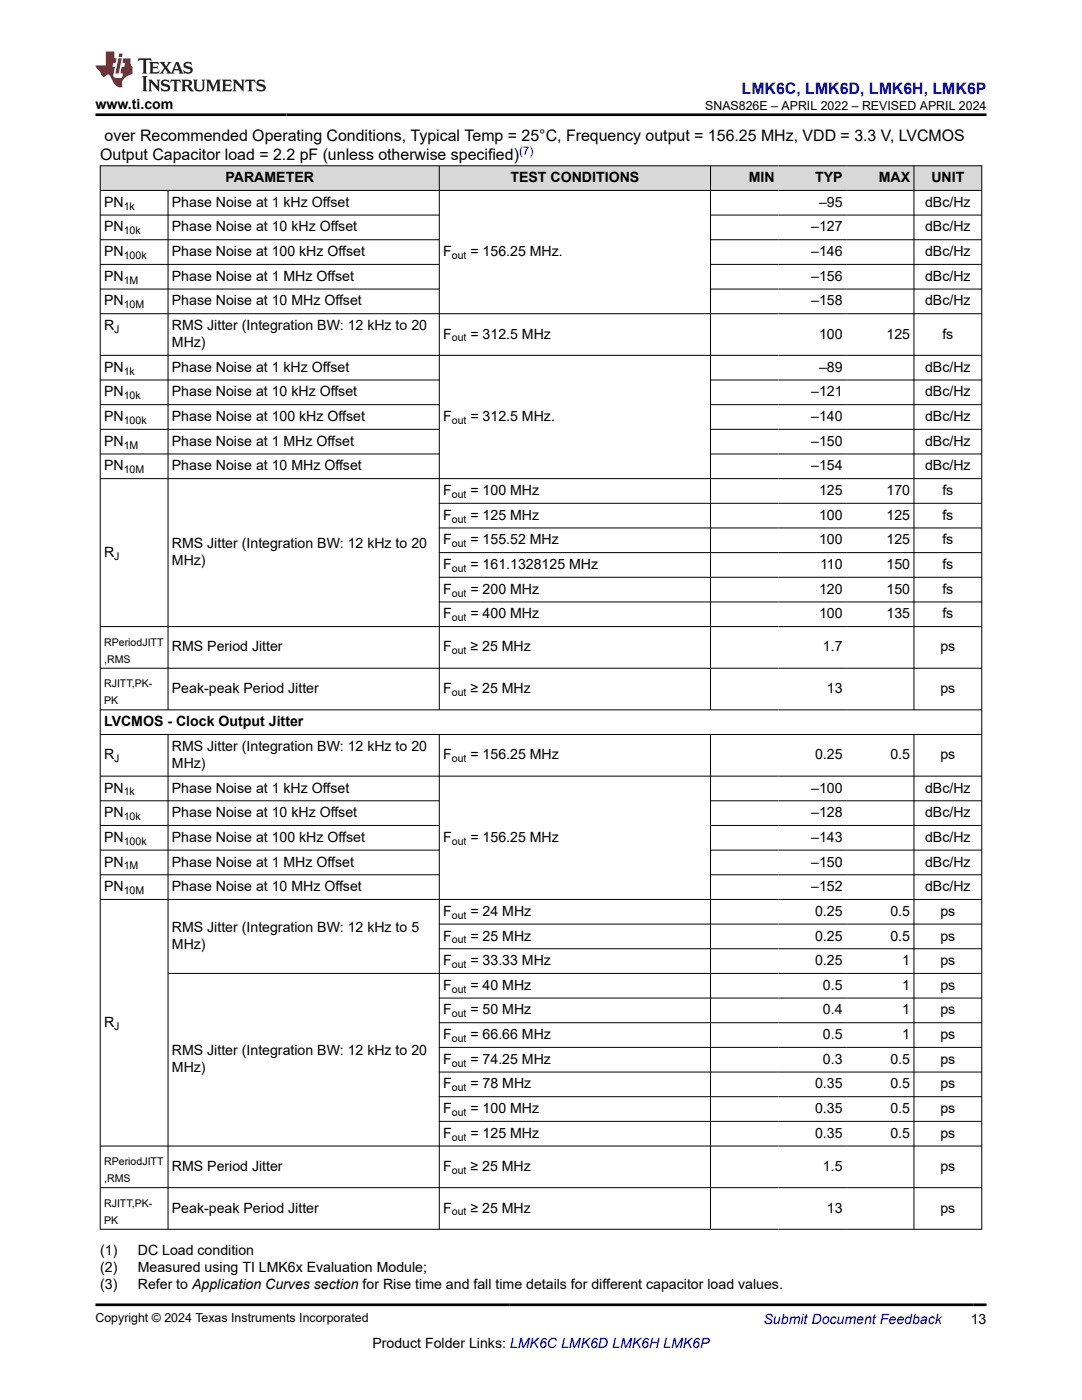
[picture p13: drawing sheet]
<svg xmlns="http://www.w3.org/2000/svg" width="216mm" height="279mm" viewBox="0 0 216 279" stroke-linecap="round" stroke-linejoin="round" font-family="sans-serif">
<defs><g id="words">
<text font-size="3.2" fill="#00f" x="148" y="18.7">LMK6C, LMK6D, LMK6H, LMK6P</text>
<g font-size="3.2">
<text x="20.9" y="28.2">over Recommended Operating Conditions, Typical Temp = 25°C, Frequency output = 156.25 MHz, VDD = 3.3 V, LVCMOS</text>
<text x="20" y="32">Output Capacitor load = 2.2 pF (unless otherwise specified)</text>
</g>
<g font-size="2.8">
<text x="19.1" y="21.8">www.ti.com</text>
<text x="20.8" y="41.3">PN</text>
<text x="34.3" y="41.3">Phase Noise at 1 kHz Offset</text>
<text x="45" y="36.4">PARAMETER</text>
<text x="101.9" y="36.4">TEST CONDITIONS</text>
<text x="149.4" y="36.4">MIN</text>
<text x="162.6" y="36.4">TYP</text>
<text x="163.4" y="41.3">–95</text>
<text x="175.3" y="36.4">MAX</text>
<text x="184.6" y="41.3">dBc/Hz</text>
<text x="185.8" y="36.4">UNIT</text>
<text x="20.8" y="46.2">PN</text>
<text x="34.3" y="46.2">Phase Noise at 10 kHz Offset</text>
<text x="161.9" y="46.2">–127</text>
<text x="184.6" y="46.2">dBc/Hz</text>
<text x="20.8" y="51.1">PN</text>
<text x="34.3" y="51.1">Phase Noise at 100 kHz Offset</text>
<text x="88.4" y="51.1">F</text>
<text x="93.9" y="51.1">= 156.25 MHz.</text>
<text x="161.9" y="51.1">–146</text>
<text x="184.6" y="51.1">dBc/Hz</text>
<text x="20.8" y="56">PN</text>
<text x="34.3" y="56">Phase Noise at 1 MHz Offset</text>
<text x="161.9" y="56">–156</text>
<text x="184.6" y="56">dBc/Hz</text>
<text x="20.8" y="61">PN</text>
<text x="20.8" y="65.9">R</text>
<text x="34.3" y="61">Phase Noise at 10 MHz Offset</text>
<text x="34.3" y="65.9">RMS Jitter (Integration BW: 12 kHz to 20</text>
<text x="161.9" y="61">–158</text>
<text x="184.6" y="61">dBc/Hz</text>
<text x="34.3" y="69.3">MHz)</text>
<text x="88.4" y="67.6">F</text>
<text x="93.9" y="67.6">= 312.5 MHz</text>
<text x="163.4" y="67.6">100</text>
<text x="176.9" y="67.6">125</text>
<text x="188" y="67.6">fs</text>
<text x="20.8" y="74.2">PN</text>
<text x="34.3" y="74.2">Phase Noise at 1 kHz Offset</text>
<text x="163.4" y="74.2">–89</text>
<text x="184.6" y="74.2">dBc/Hz</text>
<text x="20.8" y="79.1">PN</text>
<text x="34.3" y="79.1">Phase Noise at 10 kHz Offset</text>
<text x="161.9" y="79.1">–121</text>
<text x="184.6" y="79.1">dBc/Hz</text>
<text x="20.8" y="84">PN</text>
<text x="20.8" y="89">PN</text>
<text x="34.3" y="84">Phase Noise at 100 kHz Offset</text>
<text x="34.3" y="89">Phase Noise at 1 MHz Offset</text>
<text x="88.4" y="84">F</text>
<text x="93.9" y="84">= 312.5 MHz.</text>
<text x="161.9" y="84">–140</text>
<text x="161.9" y="89">–150</text>
<text x="184.6" y="84">dBc/Hz</text>
<text x="184.6" y="89">dBc/Hz</text>
<text x="20.8" y="93.9">PN</text>
<text x="34.3" y="93.9">Phase Noise at 10 MHz Offset</text>
<text x="161.9" y="93.9">–154</text>
<text x="184.6" y="93.9">dBc/Hz</text>
<text x="88.4" y="98.8">F</text>
<text x="93.9" y="98.8">= 100 MHz</text>
<text x="163.4" y="98.8">125</text>
<text x="176.9" y="98.8">170</text>
<text x="188" y="98.8">fs</text>
<text x="88.4" y="103.7">F</text>
<text x="93.9" y="103.7">= 125 MHz</text>
<text x="163.4" y="103.7">100</text>
<text x="176.9" y="103.7">125</text>
<text x="188" y="103.7">fs</text>
<text x="20.8" y="111.1">R</text>
<text x="34.3" y="109.4">RMS Jitter (Integration BW: 12 kHz to 20</text>
<text x="34.3" y="112.8">MHz)</text>
<text x="88.4" y="108.6">F</text>
<text x="88.4" y="113.6">F</text>
<text x="93.9" y="108.6">= 155.52 MHz</text>
<text x="93.9" y="113.6">= 161.1328125 MHz</text>
<text x="163.4" y="108.6">100</text>
<text x="163.6" y="113.6">110</text>
<text x="176.9" y="108.6">125</text>
<text x="176.9" y="113.6">150</text>
<text x="188" y="108.6">fs</text>
<text x="188" y="113.6">fs</text>
<text x="88.4" y="118.5">F</text>
<text x="93.9" y="118.5">= 200 MHz</text>
<text x="163.4" y="118.5">120</text>
<text x="176.9" y="118.5">150</text>
<text x="188" y="118.5">fs</text>
<text x="88.4" y="123.4">F</text>
<text x="93.9" y="123.4">= 400 MHz</text>
<text x="163.4" y="123.4">100</text>
<text x="176.9" y="123.4">135</text>
<text x="188" y="123.4">fs</text>
<text x="34.3" y="130">RMS Period Jitter</text>
<text x="88.4" y="130">F</text>
<text x="93.9" y="130">≥ 25 MHz</text>
<text x="164.2" y="130">1.7</text>
<text x="187.6" y="130">ps</text>
<text x="34.3" y="138.3">Peak-peak Period Jitter</text>
<text x="88.4" y="138.3">F</text>
<text x="93.9" y="138.3">≥ 25 MHz</text>
<text x="165" y="138.3">13</text>
<text x="187.6" y="138.3">ps</text>
<text x="20.8" y="144.9">LVCMOS - Clock Output Jitter</text>
<text x="34.3" y="149.9">RMS Jitter (Integration BW: 12 kHz to 20</text>
<text x="20.8" y="151.6">R</text>
<text x="34.3" y="153.2">MHz)</text>
<text x="88.4" y="151.6">F</text>
<text x="93.9" y="151.6">= 156.25 MHz</text>
<text x="162.6" y="151.6">0.25</text>
<text x="177.7" y="151.6">0.5</text>
<text x="187.6" y="151.6">ps</text>
<text x="20.8" y="158.2">PN</text>
<text x="34.3" y="158.2">Phase Noise at 1 kHz Offset</text>
<text x="161.9" y="158.2">–100</text>
<text x="184.6" y="158.2">dBc/Hz</text>
<text x="20.8" y="163.1">PN</text>
<text x="34.3" y="163.1">Phase Noise at 10 kHz Offset</text>
<text x="161.9" y="163.1">–128</text>
<text x="184.6" y="163.1">dBc/Hz</text>
<text x="20.8" y="168">PN</text>
<text x="20.8" y="172.9">PN</text>
<text x="34.3" y="168">Phase Noise at 100 kHz Offset</text>
<text x="34.3" y="172.9">Phase Noise at 1 MHz Offset</text>
<text x="88.4" y="168">F</text>
<text x="93.9" y="168">= 156.25 MHz</text>
<text x="161.9" y="168">–143</text>
<text x="161.9" y="172.9">–150</text>
<text x="184.6" y="168">dBc/Hz</text>
<text x="184.6" y="172.9">dBc/Hz</text>
<text x="20.8" y="177.9">PN</text>
<text x="34.3" y="177.9">Phase Noise at 10 MHz Offset</text>
<text x="161.9" y="177.9">–152</text>
<text x="184.6" y="177.9">dBc/Hz</text>
<text x="88.4" y="182.8">F</text>
<text x="93.9" y="182.8">= 24 MHz</text>
<text x="162.6" y="182.8">0.25</text>
<text x="177.7" y="182.8">0.5</text>
<text x="187.6" y="182.8">ps</text>
<text x="34.3" y="186">RMS Jitter (Integration BW: 12 kHz to 5</text>
<text x="34.3" y="189.4">MHz)</text>
<text x="88.4" y="187.7">F</text>
<text x="93.9" y="187.7">= 25 MHz</text>
<text x="162.6" y="187.7">0.25</text>
<text x="177.7" y="187.7">0.5</text>
<text x="187.6" y="187.7">ps</text>
<text x="88.4" y="192.6">F</text>
<text x="88.4" y="197.5">F</text>
<text x="93.9" y="192.6">= 33.33 MHz</text>
<text x="93.9" y="197.5">= 40 MHz</text>
<text x="162.6" y="192.6">0.25</text>
<text x="164.2" y="197.5">0.5</text>
<text x="180" y="192.6">1</text>
<text x="180" y="197.5">1</text>
<text x="187.6" y="192.6">ps</text>
<text x="187.6" y="197.5">ps</text>
<text x="88.4" y="202.5">F</text>
<text x="93.9" y="202.5">= 50 MHz</text>
<text x="164.2" y="202.5">0.4</text>
<text x="180" y="202.5">1</text>
<text x="187.6" y="202.5">ps</text>
<text x="20.8" y="204.9">R</text>
<text x="88.4" y="207.4">F</text>
<text x="93.9" y="207.4">= 66.66 MHz</text>
<text x="164.2" y="207.4">0.5</text>
<text x="180" y="207.4">1</text>
<text x="187.6" y="207.4">ps</text>
<text x="34.3" y="210.6">RMS Jitter (Integration BW: 12 kHz to 20</text>
<text x="34.3" y="214">MHz)</text>
<text x="88.4" y="212.3">F</text>
<text x="93.9" y="212.3">= 74.25 MHz</text>
<text x="164.2" y="212.3">0.3</text>
<text x="177.7" y="212.3">0.5</text>
<text x="187.6" y="212.3">ps</text>
<text x="88.4" y="217.2">F</text>
<text x="93.9" y="217.2">= 78 MHz</text>
<text x="162.6" y="217.2">0.35</text>
<text x="177.7" y="217.2">0.5</text>
<text x="187.6" y="217.2">ps</text>
<text x="88.4" y="222.1">F</text>
<text x="88.4" y="227.1">F</text>
<text x="93.9" y="222.1">= 100 MHz</text>
<text x="93.9" y="227.1">= 125 MHz</text>
<text x="162.6" y="222.1">0.35</text>
<text x="162.6" y="227.1">0.35</text>
<text x="177.7" y="222.1">0.5</text>
<text x="177.7" y="227.1">0.5</text>
<text x="187.6" y="222.1">ps</text>
<text x="187.6" y="227.1">ps</text>
<text x="34.3" y="233.7">RMS Period Jitter</text>
<text x="88.4" y="233.7">F</text>
<text x="93.9" y="233.7">≥ 25 MHz</text>
<text x="164.2" y="233.7">1.5</text>
<text x="187.6" y="233.7">ps</text>
<text x="34.3" y="242">Peak-peak Period Jitter</text>
<text x="88.4" y="242">F</text>
<text x="93.9" y="242">≥ 25 MHz</text>
<text x="165" y="242">13</text>
<text x="187.6" y="242">ps</text>
<text x="20" y="250.5">(1)</text>
<text x="27.5" y="250.5">DC Load condition</text>
<text x="20" y="253.9">(2)</text>
<text x="20" y="257.3">(3)</text>
<text x="27.5" y="253.9">Measured using TI LMK6x Evaluation Module;</text>
<text x="27.5" y="257.3">Refer to Application Curves section for Rise time and fall time details for different capacitor load values.</text>
<text x="74.3" y="269">Product Folder Links: LMK6C LMK6D LMK6H LMK6P</text>
<text x="193.7" y="264.2">13</text>
</g>
<text font-size="2.8" fill="#00f" x="152.4" y="264.2">Submit Document Feedback</text>
<g font-size="2.5">
<text x="140.7" y="21.9">SNAS826E – APRIL 2022 – REVISED APRIL 2024</text>
<text x="19.1" y="263.9">Copyright © 2024 Texas Instruments Incorporated</text>
</g>
<text font-size="2.4" fill="#00f" x="103.6" y="31">(7)</text>
<g font-size="2.1">
<text x="24.7" y="41.8">1k</text>
<text x="24.7" y="46.8">10k</text>
<text x="24.7" y="51.7">100k</text>
<text x="90.1" y="51.7">out</text>
<text x="24.7" y="56.6">1M</text>
<text x="24.7" y="61.5">10M</text>
<text x="22.8" y="66.4">J</text>
<text x="90.1" y="68.1">out</text>
<text x="24.7" y="74.8">1k</text>
<text x="24.7" y="79.7">10k</text>
<text x="24.7" y="84.6">100k</text>
<text x="24.7" y="89.5">1M</text>
<text x="90.1" y="84.6">out</text>
<text x="24.7" y="94.4">10M</text>
<text x="90.1" y="99.4">out</text>
<text x="90.1" y="104.3">out</text>
<text x="22.8" y="111.7">J</text>
<text x="90.1" y="109.2">out</text>
<text x="90.1" y="114.1">out</text>
<text x="90.1" y="119">out</text>
<text x="90.1" y="124">out</text>
<text x="20.8" y="128.9">RPeriodJITT</text>
<text x="90.1" y="130.6">out</text>
<text x="20.8" y="132.3">,RMS</text>
<text x="20.8" y="137.2">RJITT,PK-</text>
<text x="20.8" y="140.6">PK</text>
<text x="90.1" y="138.9">out</text>
<text x="22.8" y="152.1">J</text>
<text x="90.1" y="152.1">out</text>
<text x="24.7" y="158.7">1k</text>
<text x="24.7" y="163.7">10k</text>
<text x="24.7" y="168.6">100k</text>
<text x="24.7" y="173.5">1M</text>
<text x="90.1" y="168.6">out</text>
<text x="24.7" y="178.4">10M</text>
<text x="90.1" y="183.3">out</text>
<text x="90.1" y="188.3">out</text>
<text x="90.1" y="193.2">out</text>
<text x="90.1" y="198.1">out</text>
<text x="90.1" y="203">out</text>
<text x="22.8" y="205.5">J</text>
<text x="90.1" y="207.9">out</text>
<text x="90.1" y="212.9">out</text>
<text x="90.1" y="217.8">out</text>
<text x="90.1" y="222.7">out</text>
<text x="90.1" y="227.6">out</text>
<text x="20.8" y="232.6">RPeriodJITT</text>
<text x="20.8" y="235.9">,RMS</text>
<text x="90.1" y="234.2">out</text>
<text x="20.8" y="240.9">RJITT,PK-</text>
<text x="20.8" y="244.2">PK</text>
<text x="90.1" y="242.6">out</text>
</g>
</g></defs>
<g fill="#d8d8d8">
<path d="M20 33.1h175.9v4.9h-175.9z" fill-rule="evenodd"/>
<path d="M20.1 33.1h67.5v4.8h-67.5z" fill-rule="evenodd"/>
<path d="M87.7 33.1h54v4.8h-54z" fill-rule="evenodd"/>
<path d="M141.8 33.1h13.5v4.8h-13.5z" fill-rule="evenodd"/>
<path d="M155.3 33.1h13.5v4.8h-13.5z" fill-rule="evenodd"/>
<path d="M168.8 33.1h13.5v4.8h-13.5z" fill-rule="evenodd"/>
<path d="M182.4 33.1h13.4v4.8h-13.4z" fill-rule="evenodd"/>
</g>
<g fill="none" stroke="#000" stroke-width=".2">
<path d="M19.9 33.1h176.1M19.9 38h176.1M20 33v212.4M33.5 38v103.7M87.7 33v108.7M141.8 33v108.7M182.4 33v108.7M195.9 33v212.4M19.9 42.9h67.8M19.9 47.8h67.8M19.9 52.8h67.8M19.9 57.7h67.8"/>
<path d="M141.8 42.9h54.2M141.8 47.8h54.2M141.8 52.8h54.2M141.8 57.7h54.2M19.9 62.6h176.1M19.9 70.9h176.1M19.9 75.8h67.8M141.8 75.8h54.2M19.9 95.5h176.1M19.9 80.8h67.8M19.9 85.7h67.8M19.9 90.6h67.8"/>
<path d="M141.8 80.8h54.2M141.8 85.7h54.2M141.8 90.6h54.2M87.7 100.4h108.3M87.7 105.4h108.3M87.7 110.3h108.3M87.7 115.2h108.3M19.9 133.4h176.1M87.7 120.1h108.3M196 125.1h-176.1M19.9 141.7h176.1M19.9 146.6h176.1"/>
<path d="M19.9 154.9h176.1M19.9 159.8h67.8M33.5 146.6v98.8M87.7 146.6v98.8M141.8 146.6v98.8M141.8 159.8h54.2M182.4 146.6v98.8M19.9 179.5h176.1M19.9 164.7h67.8M19.9 169.7h67.8M19.9 174.6h67.8M141.8 164.7h54.2"/>
<path d="M141.8 169.7h54.2M141.8 174.6h54.2M87.7 184.4h108.3M87.7 189.3h108.3M87.7 199.2h108.3M196 194.3h-162.5M87.7 204.1h108.3M87.7 209h108.3M87.7 214h108.3M87.7 218.9h108.3M19.9 237h176.1M87.7 223.8h108.3"/>
<path d="M196 228.7h-176.1M19.9 245.3h176.1"/>
</g>
<path d="M27.7 11.6l-.2 .6 .5-.2h.6v.1v2.2l-.2 .4h1l-.2-.4v-2.2v-.1h.5l.5 .2-.1-.6zM29.8 12.4l.2 .3v1.6l-.2 .4h1.9l.1-.6a1.08 1.08 0 0 1-1.3 .2v-.7h.6l.4 .2v-.7l-.4 .2h-.6v-.5l.2-.2a1 1 0 0 1 1 .3l-.1-.5zM31.8 12.4l1 1.1-1 1.2h.9l-.2-.2 .4-.8 .5 .8-.2 .2h1.6l-.2-.2 .1-.5h1l.1 .5-.1 .2h.9l-.2-.4-.8-1.9h-.5l-1 2.1-.8-1.1 .9-1h-.8l.2 .2-.5 .6-.3-.6 .1-.2zM35.2 12.8l.4 1h-.8zM36.8 12.5a.65 .65 0 0 0-.2 .7 .65 .65 0 0 0 .6 .5l.7 .1 .1 .3a.79 .79 0 0 1-.7 .4 .79 .79 0 0 1-.7-.5l.1 .7 .2-.1a.93 .93 0 0 0 1.1 0 .93 .93 0 0 0 .4-.9 1.46 1.46 0 0 0-1.2-.6l-.1-.3a1.09 1.09 0 0 1 1.2 .2l-.2-.6-.1 .1-.6-.2zM28.4 15.2l.2 .4v2.2l-.2 .4h1l-.2-.4v-2.2l.2-.4zM29.6 15.9l.2 .4v1.5l-.2 .4h.8l-.3-.4v-1.3l1.7 1.8v-2l.2-.4h-.8l.2 .2 .1 1.1-1.2-1.3zM32.3 16a.65 .65 0 0 0-.2 .8 .65 .65 0 0 0 .7 .4l.6 .2 .1 .2a.79 .79 0 0 1-.7 .4 .79 .79 0 0 1-.7-.5l.1 .7 .2-.1a.93 .93 0 0 0 1.1 .1 .93 .93 0 0 0 .4-1 1.46 1.46 0 0 0-1.2-.5l-.1-.4a1.09 1.09 0 0 1 1.2 .2l-.2-.6-.1 .1-.6-.1zM34.1 15.9l-.1 .6a.63 .63 0 0 1 .7-.3l.1 1.6-.3 .4h1l-.2-.4v-1.6a.66 .66 0 0 1 .8 .3l-.1-.6zM36.2 15.9l.2 .4v1.5l-.2 .4h.9l-.2-.2v-.7h.5l.1 .2a.79 .79 0 0 0 1.2 .6l-1-.9a.61 .61 0 0 0 .6-.6 .61 .61 0 0 0-.5-.7zM36.9 16.2h.2a.47 .47 0 0 1 .5 .1 .47 .47 0 0 1 .1 .5l-.2 .1-.6 .1zM38.5 15.9l.2 .2a2.27 2.27 0 0 0 .4 2 1.04 1.04 0 0 0 1.7-.7v-1.3l.2-.2h-.8l.2 .4v1.1a.6 .6 0 0 1-.6 .6 .6 .6 0 0 1-.6-.6v-1.1l.3-.4zM41.1 15.9l.2 .4v1.5l-.2 .4h.7l-.2-.4v-1.4l.9 1.9 .8-1.9v1.4l-.2 .4h1l-.3-.4v-1.5l.3-.4h-.8l-.7 1.5-.7-1.5zM44.3 15.9l.2 .4v1.5l-.2 .4h1.9l.1-.6a1.09 1.09 0 0 1-1.3 .2v-.7h.6l.4 .2v-.6l-.4 .2h-.6v-.6l.2-.1a1.01 1.01 0 0 1 1 .3l-.1-.6zM46.4 15.9l.3 .4v1.5l-.3 .4h.8l-.2-.4v-1.3l1.6 1.8v-2l.2-.4h-.7l.2 .2v1.1l-1.2-1.3zM49 15.9l-.1 .6a.63 .63 0 0 1 .8-.3v1.6l-.3 .4h1l-.2-.4v-1.6a.66 .66 0 0 1 .8 .3l-.1-.6zM51.4 16a.65 .65 0 0 0-.2 .8 .65 .65 0 0 0 .6 .4l.6 .2 .2 .2a.79 .79 0 0 1-.8 .4 .79 .79 0 0 1-.6-.5l.1 .7 .2-.1a.93 .93 0 0 0 1 .1 .93 .93 0 0 0 .5-1 1.46 1.46 0 0 0-1.3-.5l-.1-.4a1.09 1.09 0 0 1 1.3 .2l-.2-.6-.2 .1-.5-.1z" fill="#231f20"/>
<path d="M21.1 10.3v2.7h-2.1l.1 .4 .9 1a.95 .95 0 0 0 .9 .9 .59 .59 0 0 1 .6-.4 .59 .59 0 0 1 .5 .3l.4 .8a1.59 1.59 0 0 0 2.1 1.4 1.61 1.61 0 0 1 1-2.3l1-.3-.1-1.5a1.59 1.59 0 0 1-.4-1.7h-1.4l-.2 .9h.5l-.1 .9h-.5l-.2 .9v.3l.4 .1-.2 .9h-.6a.73 .73 0 0 1-1.1-.7l.3-1.5h-.5l.2-.9h.5l.2-.9h-.5v-1.3zM23.6 11.6l-.6 3.1h.7l.6-3.1zM23.8 10.7l-.1 .6h.7l.1-.6z" fill="#ed1c24"/>
<path d="M19.1 22.9h177.8M19.1 260.4h177.8" fill="none" stroke="#000" stroke-width=".53"/>
<use href="#words"/>
</svg>
